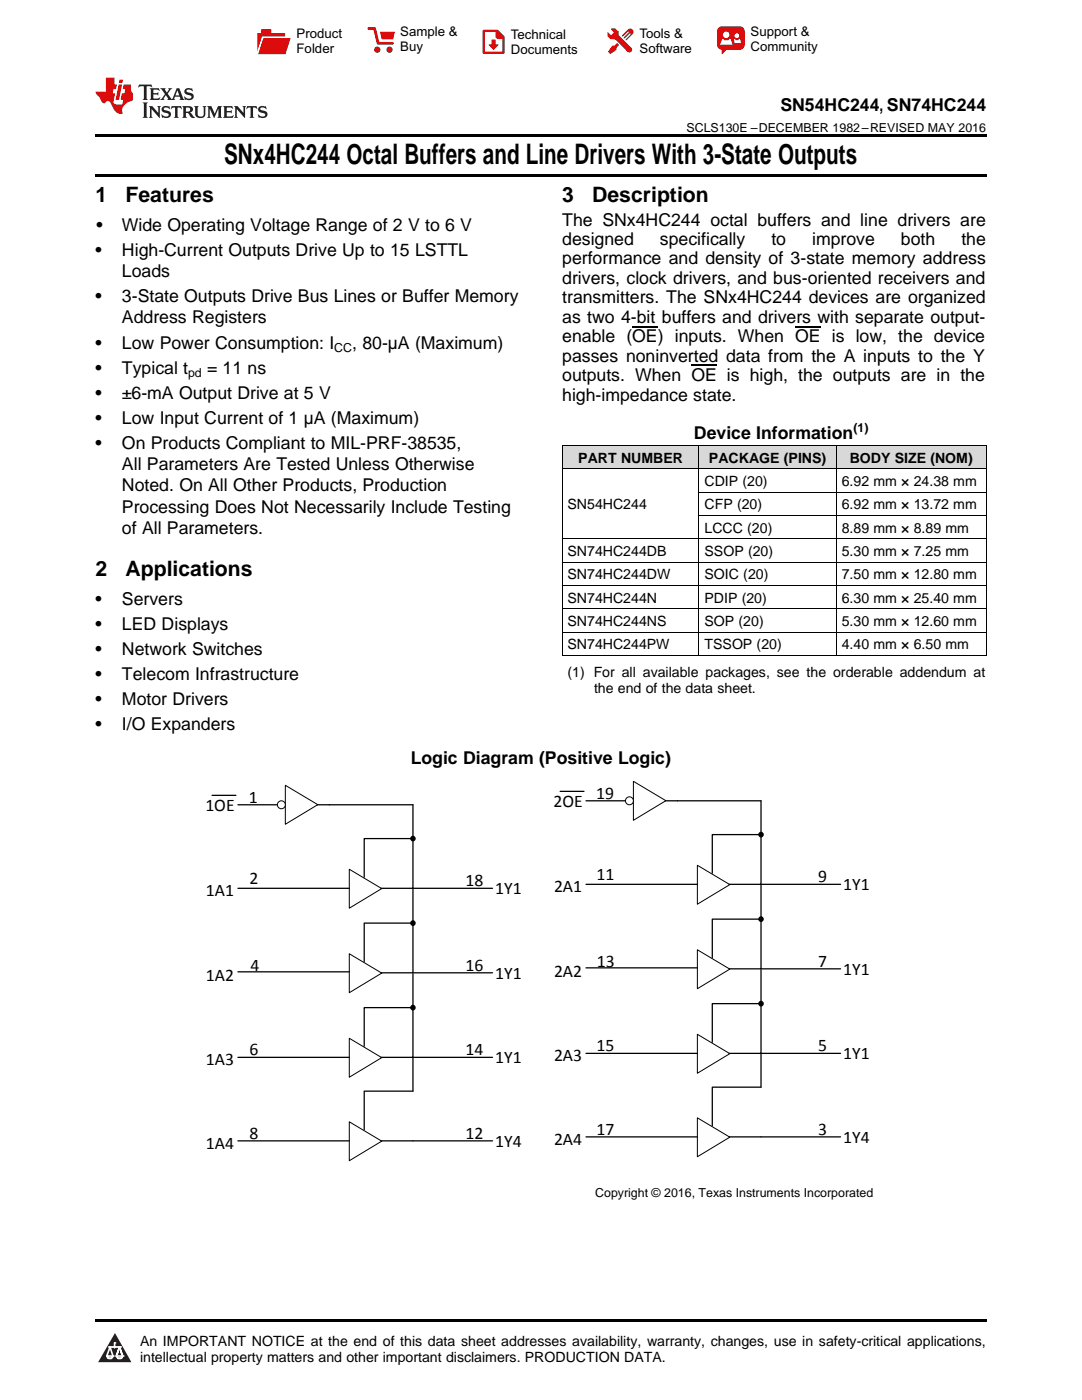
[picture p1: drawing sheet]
<svg xmlns="http://www.w3.org/2000/svg" width="216mm" height="279mm" viewBox="0 0 216 279" stroke-linecap="round" stroke-linejoin="round" font-family="sans-serif">
<defs><g id="words">
<text font-size="5.6" x="44.7" y="32.8">SNx4HC244 Octal Buffers and Line Drivers With 3-State Outputs</text>
<g font-size="4.2">
<text x="19" y="40.4">1</text>
<text x="25" y="40.4">Features</text>
<text x="112.2" y="40.4">3</text>
<text x="118.2" y="40.4">Description</text>
<text x="19" y="115">2</text>
<text x="25" y="115">Applications</text>
</g>
<g font-size="3.5">
<text x="155.7" y="22.2">SN54HC244, SN74HC244</text>
<text x="19.2" y="46.1">•</text>
<text x="24.3" y="46.1">Wide Operating Voltage Range of 2 V to 6 V</text>
<text x="112.2" y="45">The SNx4HC244 octal buffers and line drivers are</text>
<text x="19" y="51.1">•</text>
<text x="24.3" y="51.1">High-Current Outputs Drive Up to 15 LSTTL</text>
<text x="112.2" y="48.9">designed</text>
<text x="112.2" y="52.8">performance and density of 3-state memory address</text>
<text x="131.7" y="48.9">specifically</text>
<text x="153.9" y="48.9">to</text>
<text x="162" y="48.9">improve</text>
<text x="179.8" y="48.9">both</text>
<text x="191.8" y="48.9">the</text>
<text x="24.3" y="55.3">Loads</text>
<text x="112.2" y="56.7">drivers, clock drivers, and bus-oriented receivers and</text>
<text x="19" y="60.3">•</text>
<text x="24.3" y="60.3">3-State Outputs Drive Bus Lines or Buffer Memory</text>
<text x="24.3" y="64.6">Address Registers</text>
<text x="112.2" y="60.5">transmitters. The SNx4HC244 devices are organized</text>
<text x="112.2" y="64.4">as two 4-bit buffers and drivers with separate output-</text>
<text x="19" y="69.6">•</text>
<text x="24.3" y="69.6">Low Power Consumption: I</text>
<text x="70.3" y="69.6">, 80-µA (Maximum)</text>
<text x="112.2" y="68.3">enable (OE) inputs. When OE is low, the device</text>
<text x="19" y="74.6">•</text>
<text x="24.3" y="74.6">Typical t</text>
<text x="41.3" y="74.6">= 11 ns</text>
<text x="112.2" y="72.2">passes noninverted data from the A inputs to the Y</text>
<text x="112.2" y="76.1">outputs. When OE is high, the outputs are in the</text>
<text x="19" y="79.6">•</text>
<text x="24.3" y="79.6">±6-mA Output Drive at 5 V</text>
<text x="112.2" y="79.9">high-impedance state.</text>
<text x="19" y="84.6">•</text>
<text x="19" y="89.6">•</text>
<text x="24.3" y="84.6">Low Input Current of 1 µA (Maximum)</text>
<text x="24.3" y="89.6">On Products Compliant to MIL-PRF-38535,</text>
<text x="138.5" y="87.7">Device Information</text>
<text x="24.3" y="93.8">All Parameters Are Tested Unless Otherwise</text>
<text x="24.3" y="98.1">Noted. On All Other Products, Production</text>
<text x="24.3" y="102.3">Processing Does Not Necessarily Include Testing</text>
<text x="24.3" y="106.5">of All Parameters.</text>
<text x="19" y="120.7">•</text>
<text x="19" y="125.7">•</text>
<text x="24.3" y="120.7">Servers</text>
<text x="24.3" y="125.7">LED Displays</text>
<text x="19" y="130.7">•</text>
<text x="24.3" y="130.7">Network Switches</text>
<text x="19" y="135.7">•</text>
<text x="24.3" y="135.7">Telecom Infrastructure</text>
<text x="19" y="140.7">•</text>
<text x="24.3" y="140.7">Motor Drivers</text>
<text x="19" y="145.7">•</text>
<text x="24.3" y="145.7">I/O Expanders</text>
<text x="82" y="152.4">Logic Diagram (Positive Logic)</text>
<text x="41" y="161.8">1OE</text>
<text x="49.7" y="160.2">1</text>
<text x="110.4" y="161">2OE</text>
<text x="119" y="159.4">19</text>
<text x="41.1" y="178.8">1A1</text>
<text x="49.8" y="176.4">2</text>
<text x="92.9" y="176.8">18</text>
<text x="98.8" y="178.4">1Y1</text>
<text x="110.5" y="178">2A1</text>
<text x="119" y="175.6">11</text>
<text x="163.3" y="176">9</text>
<text x="168.3" y="177.6">1Y1</text>
<text x="41.1" y="195.7">1A2</text>
<text x="50" y="193.7">4</text>
<text x="92.9" y="193.7">16</text>
<text x="98.8" y="195.3">1Y1</text>
<text x="110.5" y="194.9">2A2</text>
<text x="119.1" y="192.9">13</text>
<text x="163.3" y="192.9">7</text>
<text x="168.3" y="194.5">1Y1</text>
<text x="119" y="209.8">15</text>
<text x="163.3" y="209.8">5</text>
<text x="41.1" y="212.6">1A3</text>
<text x="49.8" y="210.6">6</text>
<text x="92.9" y="210.6">14</text>
<text x="98.8" y="212.2">1Y1</text>
<text x="110.5" y="211.8">2A3</text>
<text x="168.3" y="211.4">1Y1</text>
<text x="49.8" y="227.2">8</text>
<text x="92.9" y="227.2">12</text>
<text x="119" y="226.4">17</text>
<text x="163.3" y="226.4">3</text>
<text x="41.1" y="229.2">1A4</text>
<text x="98.8" y="228.8">1Y4</text>
<text x="110.5" y="228.4">2A4</text>
<text x="168.3" y="228">1Y4</text>
</g>
<g font-size="2.8">
<text x="115.4" y="92.3">PART NUMBER</text>
<text x="141.5" y="92.3">PACKAGE (PINS)</text>
<text x="169.5" y="92.3">BODY SIZE (NOM)</text>
<text x="113.2" y="101.6">SN54HC244</text>
<text x="140.6" y="97">CDIP (20)</text>
<text x="140.6" y="101.6">CFP (20)</text>
<text x="168" y="97">6.92 mm × 24.38 mm</text>
<text x="168" y="101.6">6.92 mm × 13.72 mm</text>
<text x="140.6" y="106.3">LCCC (20)</text>
<text x="168" y="106.3">8.89 mm × 8.89 mm</text>
<text x="113.2" y="110.9">SN74HC244DB</text>
<text x="140.6" y="110.9">SSOP (20)</text>
<text x="168" y="110.9">5.30 mm × 7.25 mm</text>
<text x="113.2" y="115.6">SN74HC244DW</text>
<text x="140.6" y="115.6">SOIC (20)</text>
<text x="168" y="115.6">7.50 mm × 12.80 mm</text>
<text x="113.2" y="120.3">SN74HC244N</text>
<text x="113.2" y="124.9">SN74HC244NS</text>
<text x="140.6" y="120.3">PDIP (20)</text>
<text x="140.6" y="124.9">SOP (20)</text>
<text x="168" y="120.3">6.30 mm × 25.40 mm</text>
<text x="168" y="124.9">5.30 mm × 12.60 mm</text>
<text x="113.2" y="129.6">SN74HC244PW</text>
<text x="140.6" y="129.6">TSSOP (20)</text>
<text x="168" y="129.6">4.40 mm × 6.50 mm</text>
<text x="113.2" y="135.1">(1) For all available packages, see the orderable addendum at</text>
<text x="118.5" y="138.3">the end of the data sheet.</text>
<text x="27.9" y="268.6">An IMPORTANT NOTICE at the end of this data sheet addresses availability, warranty, changes, use in safety-critical applications,</text>
<text x="27.9" y="271.8">intellectual property matters and other important disclaimers. PRODUCTION DATA.</text>
</g>
<g font-size="2.6">
<text x="59.2" y="7.6">Product</text>
<text x="59.2" y="10.6">Folder</text>
<text x="79.9" y="7.3">Sample &amp;</text>
<text x="79.9" y="10.2">Buy</text>
<text x="101.9" y="7.8">Technical</text>
<text x="101.9" y="10.8">Documents</text>
<text x="127.6" y="7.6">Tools &amp;</text>
<text x="127.6" y="10.6">Software</text>
<text x="149.8" y="7.2">Support &amp;</text>
<text x="149.8" y="10.2">Community</text>
</g>
<g font-size="2.5">
<text x="137" y="26.3">SCLS130E –DECEMBER 1982–REVISED MAY 2016</text>
<text x="66.7" y="70.3">CC</text>
<text x="37.5" y="75.3">pd</text>
<text x="170.3" y="86.3">(1)</text>
<text x="118.8" y="238.9">Copyright © 2016, Texas Instruments Incorporated</text>
</g>
</g></defs>
<g fill="#d8d8d8">
<path d="M112.2 88.9h27.3v4.7h-27.3z"/>
<path d="M139.5 88.9h27.4v4.7h-27.4z"/>
<path d="M166.9 88.9h29.9v4.7h-29.9z"/>
</g>
<path d="M22.9 266l3.3 5.9h-6.6z" fill="#231f20"/>
<path d="M21.3 270.6h1.2l-.3 .5h-.3a.53 .53 0 0 1-.6-.5z" fill-rule="evenodd" fill="#fff"/>
<path d="M21.3 270.6h1.2l-.3 .5h-.3a.53 .53 0 0 1-.6-.5z" fill="none" stroke="#231f20" stroke-width=".33"/>
<path d="M21.3 270.6l1.2 .1-.3 .4h-.5z" fill="none" stroke="#fff" stroke-width=".33"/>
<path d="M22.9 268.9h.1" fill="none" stroke="#fff" stroke-width=".33"/>
<path d="M22.9 268v.9z" fill="#fff"/>
<path d="M22.9 268v.9z" fill="none" stroke="#fff" stroke-width=".33"/>
<circle cx="22.9" cy="268" r=".16" fill="#fff"/>
<path d="M21.8 268.8h.1" fill="none" stroke="#fff" stroke-width=".33"/>
<path d="M21.8 268.8h2.2z" fill="#fff"/>
<path d="M21.8 268.8h2.2z" fill="none" stroke="#fff" stroke-width=".33"/>
<circle cx="24" cy="268.8" r=".16" fill="#fff"/>
<path d="M23.2 270.6h.1" fill="none" stroke="#fff" stroke-width=".33"/>
<path d="M23.8 268.8l-.6 1.8z" fill="#fff"/>
<path d="M23.8 268.8l-.6 1.8z" fill="none" stroke="#fff" stroke-width=".33"/>
<path d="M23.8 268.8l.7 1.8z" fill="#fff"/>
<path d="M23.8 268.8l.7 1.8z" fill="none" stroke="#fff" stroke-width=".33"/>
<path d="M24.4 270.6h.1" fill="none" stroke="#fff" stroke-width=".33"/>
<circle cx="21.3" cy="270.6" r=".16" fill="#fff"/>
<path d="M22 268.8l-.7 1.8z" fill="#fff"/>
<path d="M22 268.8l-.7 1.8z" fill="none" stroke="#fff" stroke-width=".33"/>
<path d="M22 268.8l.5 1.8z" fill="#fff"/>
<path d="M22 268.8l.5 1.8z" fill="none" stroke="#fff" stroke-width=".33"/>
<circle cx="22.5" cy="270.6" r=".16" fill="#fff"/>
<path d="M23.3 270.6h1.2a.63 .63 0 0 1-.6 .5 .63 .63 0 0 1-.6-.5z" fill-rule="evenodd" fill="#fff"/>
<path d="M23.3 270.6h1.2a.63 .63 0 0 1-.6 .5 .63 .63 0 0 1-.6-.5z" fill="none" stroke="#231f20" stroke-width=".33"/>
<path d="M23.3 270.6h1.2l-.4 .5h-.5z" fill="none" stroke="#fff" stroke-width=".33"/>
<path d="M23.2 270.6h.1" fill="none" stroke="#fff" stroke-width=".33"/>
<circle cx="24.5" cy="270.6" r=".16" fill="#fff"/>
<path d="M19 263.2h177.8v.5h-177.8z" fill="#000"/>
<path d="M42.3 158.7h4.8M47.5 160.6h18.2" fill="none" stroke="#000" stroke-width=".25"/>
<path d="M56.9 156.7l6.5 3.9-6.5 3.9z" fill="#fefefe"/>
<path d="M56.9 156.7l6.5 3.9-6.5 3.9z" fill="none" stroke="#000" stroke-width=".2"/>
<circle cx="56.1" cy="160.6" r=".8" fill="#fff"/>
<circle cx="56.1" cy="160.6" r=".8" fill="none" stroke="#000" stroke-width=".2"/>
<path d="M65.7 160.6h16.7" fill="none" stroke="#000" stroke-width=".25"/>
<path d="M69.7 173.5l6.5 3.8-6.5 3.9z" fill="#fefefe"/>
<path d="M69.7 173.5l6.5 3.8-6.5 3.9z" fill="none" stroke="#000" stroke-width=".2"/>
<g fill="none" stroke="#000" stroke-width=".25">
<path d="M47.5 177.3h22.2M82.4 160.6v16.7h-6.4M82.4 167.4h-9.7v7.7M82.4 177.3h15.9"/>
<circle cx="82.4" cy="167.4" r=".43"/>
</g>
<circle cx="82.4" cy="167.4" r=".43" fill="#000"/>
<path d="M69.7 190.3l6.5 3.9-6.5 3.9z" fill="#fefefe"/>
<path d="M69.7 190.3l6.5 3.9-6.5 3.9z" fill="none" stroke="#000" stroke-width=".2"/>
<g fill="none" stroke="#000" stroke-width=".25">
<path d="M82.4 177.5v16.6h-6.4M47.5 193.9h22.2M82.4 184.2h-9.7v7.7M82.4 194.1h15.9"/>
<circle cx="82.4" cy="184.2" r=".43"/>
</g>
<circle cx="82.4" cy="184.2" r=".43" fill="#000"/>
<path d="M69.7 207.2l6.5 3.9-6.5 3.9z" fill="#fefefe"/>
<path d="M69.7 207.2l6.5 3.9-6.5 3.9z" fill="none" stroke="#000" stroke-width=".2"/>
<g fill="none" stroke="#000" stroke-width=".25">
<path d="M82.4 194.3v16.7h-6.4M47.5 211h22.2M82.4 201.1h-9.7v7.7M82.4 211h15.9"/>
<circle cx="82.4" cy="201.1" r=".44"/>
</g>
<circle cx="82.4" cy="201.1" r=".44" fill="#000"/>
<path d="M69.7 223.9l6.5 3.8-6.5 4z" fill="#fefefe"/>
<path d="M69.7 223.9l6.5 3.8-6.5 4z" fill="none" stroke="#000" stroke-width=".2"/>
<path d="M111.8 157.9h4.7M116.9 159.8h18.3M82.4 211v6.8h-9.7v7.7M47.5 227.7h22.2M76 227.7h22.3" fill="none" stroke="#000" stroke-width=".25"/>
<path d="M126.4 155.9l6.5 3.9-6.5 3.9z" fill="#fefefe"/>
<path d="M126.4 155.9l6.5 3.9-6.5 3.9z" fill="none" stroke="#000" stroke-width=".2"/>
<circle cx="125.6" cy="159.8" r=".8" fill="#fff"/>
<circle cx="125.6" cy="159.8" r=".8" fill="none" stroke="#000" stroke-width=".2"/>
<path d="M135.2 159.8h16.7" fill="none" stroke="#000" stroke-width=".25"/>
<path d="M139.2 172.7l6.4 3.8-6.4 4z" fill="#fefefe"/>
<path d="M139.2 172.7l6.4 3.8-6.4 4z" fill="none" stroke="#000" stroke-width=".2"/>
<g fill="none" stroke="#000" stroke-width=".25">
<path d="M151.9 159.8v16.7h-6.4M116.9 176.5h22.3M151.9 166.6h-9.8v7.7M151.9 176.5h15.8"/>
<circle cx="151.8" cy="166.6" r=".43"/>
</g>
<circle cx="151.8" cy="166.6" r=".43" fill="#000"/>
<path d="M139.2 189.6l6.4 3.8-6.4 3.9z" fill="#fefefe"/>
<path d="M139.2 189.6l6.4 3.8-6.4 3.9z" fill="none" stroke="#000" stroke-width=".2"/>
<g fill="none" stroke="#000" stroke-width=".25">
<path d="M151.9 176.7v16.7h-6.4M116.9 193.2h22.3M151.9 183.4h-9.8v7.7M151.9 193.4h15.8"/>
<circle cx="151.8" cy="183.4" r=".43"/>
</g>
<circle cx="151.8" cy="183.4" r=".43" fill="#000"/>
<path d="M139.2 206.4l6.4 3.9-6.4 3.9z" fill="#fefefe"/>
<path d="M139.2 206.4l6.4 3.9-6.4 3.9z" fill="none" stroke="#000" stroke-width=".2"/>
<g fill="none" stroke="#000" stroke-width=".25">
<path d="M151.9 193.6v16.6h-6.4M116.9 210.2h22.3M151.9 200.3h-9.8v7.7M151.9 210.2h15.8"/>
<circle cx="151.8" cy="200.3" r=".44"/>
</g>
<circle cx="151.8" cy="200.3" r=".44" fill="#000"/>
<path d="M139.2 223.1l6.4 3.8-6.4 4z" fill="#fefefe"/>
<g fill="none" stroke="#000" stroke-width=".2">
<path d="M112.2 93.5h84.6M112.2 88.9h84.6M112.2 88.9v41.9M139.5 88.9v41.9M139.5 98.2h57.3M166.8 88.9v41.9M196.8 88.9v41.9M112.2 116.8h84.6M112.2 112.2h84.6M112.2 107.5h84.6M139.5 102.9h57.3M112.2 130.8h84.6"/>
<path d="M112.2 126.1h84.6M112.2 121.5h84.6M139.2 223.1l6.4 3.8-6.4 4z"/>
</g>
<path d="M151.9 210.2v6.8h-9.8v7.7M116.9 226.9h22.3M145.5 226.9h22.2" fill="none" stroke="#000" stroke-width=".25"/>
<path d="M19 34.8h177.8v.5h-177.8zM19 26.8h177.8v.6h-177.8z" fill="#000"/>
<path d="M27.7 16.9l-.1 .6 .6-.3h.5v.2v2.2l-.2 .4h1l-.2-.4v-2.2v-.2h.5l.6 .3-.2-.6zM29.9 17.6l.2 .4v1.6l-.2 .4h1.9l.1-.6a1.09 1.09 0 0 1-1.3 .1v-.6h.6l.4 .2v-.7l-.2 .2h-.8v-.6l.2-.1a1.01 1.01 0 0 1 1 .3l-.1-.6zM32 17.6l.9 1.2-1 1.2h.9l-.2-.3 .5-.7 .5 .7-.3 .3h1.7l-.2-.3 .1-.4h1l.1 .4-.2 .3h1l-.3-.4-.7-2h-.5l-1 2.2-.8-1.1 .9-1.1h-.9l.2 .2-.4 .7-.4-.7 .2-.2zM35.4 18l.4 1h-.8zM37 17.7a.66 .66 0 0 0-.2 .8 .66 .66 0 0 0 .6 .4l.7 .2 .1 .2a.8 .8 0 0 1-.7 .4 .8 .8 0 0 1-.7-.5l.1 .8 .2-.2a.94 .94 0 0 0 1.1 .1 .94 .94 0 0 0 .4-.9 1.48 1.48 0 0 0-1.3-.6v-.4a1.1 1.1 0 0 1 1.2 .2l-.2-.6-.2 .1-.5-.1zM28.5 20.4l.2 .4v2.3l-.2 .4h1l-.2-.4v-2.3l.2-.4zM29.7 21.2l.2 .4v1.5l-.2 .4h.8l-.3-.4 .1-1.3 1.6 1.8v-2l.2-.4h-.7l.2 .2v1.1l-1.2-1.3zM32.5 21.3a.66 .66 0 0 0-.2 .8 .66 .66 0 0 0 .6 .4l.6 .2 .2 .2a.8 .8 0 0 1-.8 .4 .8 .8 0 0 1-.7-.5l.2 .7 .2-.1a.94 .94 0 0 0 1 .1 .94 .94 0 0 0 .5-1 1.47 1.47 0 0 0-1.3-.6l-.1-.3a1.1 1.1 0 0 1 1.3 .2l-.2-.6-.2 .1-.5-.2zM34.3 21.2l-.2 .6a.64 .64 0 0 1 .8-.3v1.6l-.2 .4h1l-.3-.4 .1-1.6a.66 .66 0 0 1 .8 .3l-.2-.6zM36.3 21.2l.3 .4v1.5l-.3 .4h1l-.2-.2v-.7h.5l.1 .1a.8 .8 0 0 0 1.2 .7l-1-1a.62 .62 0 0 0 .6-.5 .62 .62 0 0 0-.6-.7zM37.1 21.5h.1a.48 .48 0 0 1 .6 0 .48 .48 0 0 1 .1 .6l-.2 .1-.6 .1zM38.7 21.2l.2 .2a2.29 2.29 0 0 0 .4 2 1.05 1.05 0 0 0 1.7-.7v-1.3l.2-.2h-.8l.2 .4v1.1a.61 .61 0 0 1-.6 .6 .61 .61 0 0 1-.6-.6v-1.1l.3-.4zM41.3 21.2l.3 .4v1.5l-.3 .4h.8l-.2-.4v-1.4l.8 1.9 .9-1.9v1.4l-.2 .4h.9l-.2-.4v-1.5l.2-.4h-.8l-.7 1.5-.6-1.5zM44.5 21.2l.2 .4v1.5l-.2 .4h1.9l.2-.6a1.1 1.1 0 0 1-1.4 .2v-.7h.6l.4 .2v-.6l-.2 .1-.8 .1v-.6l.2-.1a1.02 1.02 0 0 1 1.1 .2l-.2-.5zM46.7 21.2l.2 .4v1.5l-.2 .4h.8l-.3-.4 .1-1.3 1.6 1.8v-2l.2-.4h-.7l.2 .2v1.1l-1.2-1.3zM49.3 21.2l-.1 .6a.64 .64 0 0 1 .8-.3v1.6l-.3 .4h1l-.2-.4v-1.6a.66 .66 0 0 1 .8 .3l-.1-.6zM51.7 21.3a.66 .66 0 0 0-.2 .7 .66 .66 0 0 0 .7 .5l.6 .2 .1 .2a.8 .8 0 0 1-.7 .4 .8 .8 0 0 1-.7-.5l.1 .7 .2-.1a.94 .94 0 0 0 1.1 .1 .94 .94 0 0 0 .4-1 1.48 1.48 0 0 0-1.2-.6l-.1-.3a1.1 1.1 0 0 1 1.2 .2l-.2-.6-.1 .1-.6-.2z" fill="#231f20"/>
<path d="M21.1 15.5v2.8h-2v.4l.9 .9a.96 .96 0 0 0 1 1 .59 .59 0 0 1 .5-.4 .59 .59 0 0 1 .5 .3l.4 .8a1.61 1.61 0 0 0 2.1 1.3 1.63 1.63 0 0 1 1.1-2.2l.9-.3v-1.5a1.6 1.6 0 0 1-.4-1.7h-1.4l-.2 .9h.5l-.2 .8h-.5l-.2 1v.3h.5l-.2 .9h-.7a.74 .74 0 0 1-1-.6l.3-1.6h-.5l.2-.8h.5l.1-.9h-.4v-1.4zM23.7 16.9l-.7 3h.8l.6-3zM23.8 15.9l-.1 .7h.7l.2-.7z" fill="#ee1d23"/>
<g fill="#d60000">
<path d="M52.1 5.8h2v.8h2.8v4.2h-5.5v-4.2h.7z" fill-rule="evenodd"/>
<path d="M52.4 7.5h5.6l-1 3.3h-5.6z" fill-rule="evenodd"/>
</g>
<path d="M52.4 7.4h5.7l-.1 .1h-5.5l-1.1 3.3z" fill-rule="evenodd" fill="#fff"/>
<path d="M52.4 7.4h5.7l-.1 .1h-5.5l-1.1 3.3z" fill="none" stroke="#fff" stroke-width=".2"/>
<path d="M73.6 5.7h1.1l.7 2.9h2.9" fill="none" stroke="#d60000" stroke-width=".55"/>
<g fill="#d60000">
<path d="M75.8 6.3h3l-.4 1.6h-2.2z" fill-rule="evenodd"/>
<circle cx="75.3" cy="9.9" r=".62"/>
<circle cx="77.7" cy="9.9" r=".62"/>
</g>
<path d="M96.5 6.2h2.7l1.3 1.2v3.1h-4z" fill="none" stroke="#d60000" stroke-width=".44"/>
<g fill="#d60000">
<path d="M98.1 7.9h.8v1h.5l-.9 1.1-1-1v-.1h.6z" fill-rule="evenodd"/>
<path d="M98.9 6.2h.3l1.3 1.2v.4h-1.3l-.3-.4z" fill-rule="evenodd"/>
<path d="M121.9 5.7h.8l.7 .6 .1 .7 2.5 2.5-.8 .8-2.3-2.3-1.1-.2-.6-.6v-.8l.7 .6 .5-.4v-.2l-.5-.5z" fill-rule="evenodd"/>
<path d="M122.2 9.1h.4l.5-.5 .4 .4-.5 .5v.4l-1.2 .9-.5-.5z" fill-rule="evenodd"/>
<path d="M125.3 5.9a.67 .67 0 0 1 .9 0 .67 .67 0 0 1 0 .9z" fill-rule="evenodd"/>
<path d="M125.3 5.9l.9 .9-1.2 1.2h-.2v-.2l1-.9v-.2h-.2l-.9 1h-.2v-.2l.9-1 .1-.2h-.3l-.9 1h-.2v-.2z" fill-rule="evenodd"/>
<circle cx="125.6" cy="9.9" r=".54"/>
</g>
<path d="M123.3 6.3v.7" fill="none" stroke="#d60000" stroke-width=".2"/>
<g fill="#d60000">
<path d="M143.4 5.5l.6-.2h3.6a.95 .95 0 0 1 1 .9v2.8a.95 .95 0 0 1-1 .9h-3.6a.95 .95 0 0 1-.9-.9v-2.8z" fill-rule="evenodd"/>
<path d="M144 9.9h.9l-.7 .9h-.2z" fill-rule="evenodd"/>
</g>
<g fill="#fff">
<path d="M146.6 8.6h1.3z"/>
<path d="M144.1 7.8h.3l.1 .2h.8l.2-.2h.3l.4 1.1h-2.5z" fill-rule="evenodd"/>
<path d="M146.4 7.8h.3l.1 .2h.5l.2-.2h.2l.2 .8h-1.3z" fill-rule="evenodd"/>
<circle cx="144.9" cy="6.9" r=".65"/>
<circle cx="147" cy="7.1" r=".48"/>
</g>
<path d="M126.2 65.2h5M138 72.9h5.1M158.7 65.2h5.1" fill="none" stroke="#000" stroke-width=".25"/>
<use href="#words"/>
</svg>
